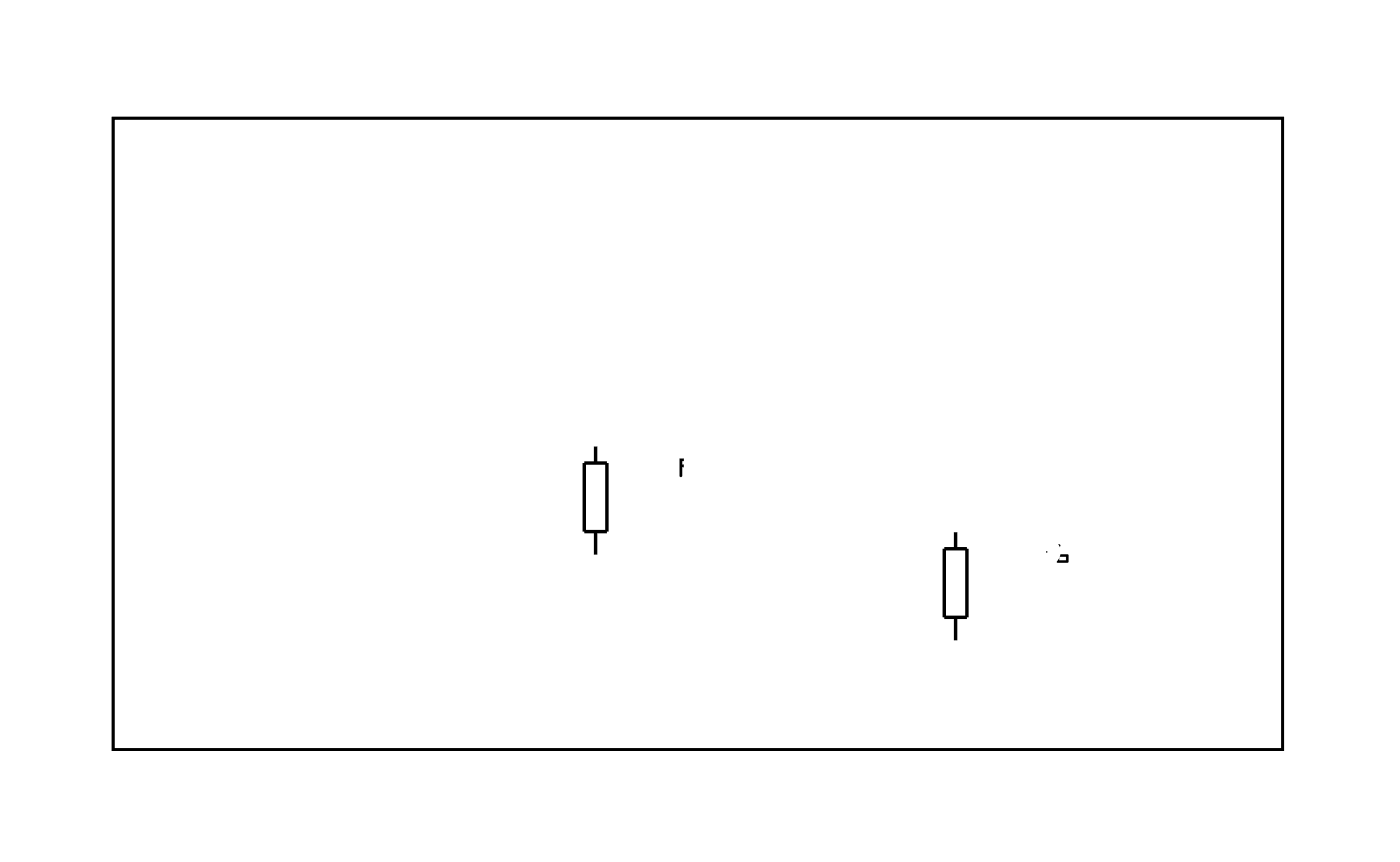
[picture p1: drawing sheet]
<svg xmlns="http://www.w3.org/2000/svg" width="104mm" height="64mm" viewBox="0 0 104 64" stroke-linecap="round" stroke-linejoin="round" font-family="sans-serif">
<path d="M8.4 8.8h86.6v46.7h-86.6z" fill="none" stroke="#000" stroke-width=".2"/>
<path d="M8.4 8.8h86.6v46.7h-86.6z" fill="none" stroke="#000" stroke-width=".07"/>
<path d="M43.3 34.3h1.7v5.1h-1.7zM44.1 33v1.3M44.1 39.4v1.8M70.8 39.3v1.3M70 40.6h1.6v5.1h-1.6zM70.8 45.7v1.9" fill="none" stroke="#000" stroke-width=".25"/>
<g fill="#000">
<path d="M50.3 34h.7a.32 .32 0 0 1 .2 .3 .32 .32 0 0 1-.3 .3l.3 .6a.1 .1 0 0 1 0 .1 .1 .1 0 0 1-.2 0l-.3-.7h-.2v.6a.1 .1 0 0 1-.1 .1 .1 .1 0 0 1-.1-.1zM50.4 34v1.3l.1-.1v-.6h.2l.4 .7h.1l-.4-.7a.31 .31 0 0 0 .4-.3 .31 .31 0 0 0-.2-.3zM50.5 34.1v.3h.5v-.2zM50.5 34.1h.5v.3h-.5zM51.8 34h.6a.1 .1 0 0 1 .1 .1 .1 .1 0 0 1-.1 .1l-.4-.1v.5h.4l.1 .6-.2 .1h-.6a.11 .11 0 0 1-.1-.2 .1 .1 0 0 1 .1 0l.6 .1v-.5l-.5 .1zM51.8 34v.7h.5v.5l-.6-.1-.1 .1 .3 .1h.5l.1-.1v-.5l-.1-.1h-.4v-.5h.4l.1-.1z"/>
<path d="M50.4 34h.6a.31 .31 0 0 1 .2 .3 .31 .31 0 0 1-.3 .3l.3 .7h-.1l-.4-.7h-.2v.6l-.1 .1zM50.5 34.1v.3h.5v-.2zM51.8 34h.6l.1 .1h-.1h-.4v.5h.4l.1 .1v.5l-.2 .1h-.4a.15 .15 0 0 1-.2 0 .15 .15 0 0 1 0-.2l.6 .1v-.5h-.5z"/>
<path d="M77 40.3h.6a.32 .32 0 0 1 .3 .4 .32 .32 0 0 1-.4 .2l.4 .6a.1 .1 0 0 1 0 .2 .11 .11 0 0 1-.2-.1l-.4-.7h-.1v.7a.1 .1 0 0 1-.1 .1 .1 .1 0 0 1-.1-.1zM77 40.3l.1 1.4 .1-.1v-.7h.1l.4 .7h.2l-.4-.7a.31 .31 0 0 0 .4-.2 .31 .31 0 0 0-.3-.4zM77.2 40.5v.3l.5-.1v-.2zM77.2 40.5h.5v.2l-.5 .1zM78.3 40.3h.2a.09 .09 0 0 1 .1 .1 .09 .09 0 0 1-.1 .1v.6h.7l-.1 .6-.8-.1zM78.3 40.4v1.2l.8 .1v-.6h-.6v-.6v-.1zM78.5 41.2v.3h.5v-.3zM78.5 41.2h.5v.3h-.5z"/>
<path d="M77 40.3h.6a.31 .31 0 0 1 .3 .4 .31 .31 0 0 1-.4 .2l.4 .7-.1 .1-.5-.8h-.1v.7l-.1 .1zM77.2 40.5v.3l.5-.1v-.2zM78.3 40.3l.2 .1v.1v.6h.6v.6l-.8-.1zM78.5 41.2v.3h.5v-.3z"/>
</g>
<circle cx="50.5" cy="28.2" r=".7" fill="#fff"/>
<circle cx="50.5" cy="28.2" r=".7" fill="none" stroke="#fff" stroke-width=".76" stroke-linecap="butt"/>
<circle cx="50.5" cy="18" r=".7" fill="#fff"/>
<circle cx="50.5" cy="18" r=".7" fill="none" stroke="#fff" stroke-width=".76" stroke-linecap="butt"/>
<circle cx="44.1" cy="28.2" r=".7" fill="#fff"/>
<circle cx="44.1" cy="28.2" r=".7" fill="none" stroke="#fff" stroke-width=".76" stroke-linecap="butt"/>
<circle cx="44.1" cy="18" r=".7" fill="#fff"/>
<circle cx="44.1" cy="18" r=".7" fill="none" stroke="#fff" stroke-width=".76" stroke-linecap="butt"/>
<path d="M51 33.8h1.4v1.4h-1.4z" fill="#fff"/>
<path d="M51 33.8h1.4v1.4h-1.4z" fill="none" stroke="#fff" stroke-width=".76" stroke-linecap="butt"/>
<circle cx="51.7" cy="34.5" r=".7" fill="#fff"/>
<circle cx="51.7" cy="34.5" r=".7" fill="none" stroke="#fff" stroke-width=".76" stroke-linecap="butt"/>
<circle cx="51.7" cy="42.2" r=".7" fill="#fff"/>
<circle cx="51.7" cy="42.2" r=".7" fill="none" stroke="#fff" stroke-width=".76" stroke-linecap="butt"/>
<circle cx="54.3" cy="34.5" r=".7" fill="#fff"/>
<circle cx="54.3" cy="34.5" r=".7" fill="none" stroke="#fff" stroke-width=".76" stroke-linecap="butt"/>
<circle cx="54.3" cy="42.2" r=".7" fill="#fff"/>
<circle cx="54.3" cy="42.2" r=".7" fill="none" stroke="#fff" stroke-width=".76" stroke-linecap="butt"/>
<circle cx="56.8" cy="34.5" r=".7" fill="#fff"/>
<circle cx="56.8" cy="34.5" r=".7" fill="none" stroke="#fff" stroke-width=".76" stroke-linecap="butt"/>
<circle cx="56.8" cy="42.2" r=".7" fill="#fff"/>
<circle cx="56.8" cy="42.2" r=".7" fill="none" stroke="#fff" stroke-width=".76" stroke-linecap="butt"/>
<circle cx="59.4" cy="34.5" r=".7" fill="#fff"/>
<circle cx="59.4" cy="34.5" r=".7" fill="none" stroke="#fff" stroke-width=".76" stroke-linecap="butt"/>
<circle cx="59.4" cy="42.2" r=".7" fill="#fff"/>
<circle cx="59.4" cy="42.2" r=".7" fill="none" stroke="#fff" stroke-width=".76" stroke-linecap="butt"/>
<circle cx="61.9" cy="34.5" r=".7" fill="#fff"/>
<circle cx="61.9" cy="34.5" r=".7" fill="none" stroke="#fff" stroke-width=".76" stroke-linecap="butt"/>
<circle cx="61.9" cy="42.2" r=".7" fill="#fff"/>
<circle cx="61.9" cy="42.2" r=".7" fill="none" stroke="#fff" stroke-width=".76" stroke-linecap="butt"/>
<circle cx="64.4" cy="34.5" r=".7" fill="#fff"/>
<circle cx="64.4" cy="34.5" r=".7" fill="none" stroke="#fff" stroke-width=".76" stroke-linecap="butt"/>
<circle cx="64.4" cy="42.2" r=".7" fill="#fff"/>
<circle cx="64.4" cy="42.2" r=".7" fill="none" stroke="#fff" stroke-width=".76" stroke-linecap="butt"/>
<circle cx="67" cy="34.5" r=".7" fill="#fff"/>
<circle cx="67" cy="34.5" r=".7" fill="none" stroke="#fff" stroke-width=".76" stroke-linecap="butt"/>
<circle cx="67" cy="42.2" r=".7" fill="#fff"/>
<circle cx="67" cy="42.2" r=".7" fill="none" stroke="#fff" stroke-width=".76" stroke-linecap="butt"/>
<path d="M35.8 41.5h1.4v1.4h-1.4z" fill="#fff"/>
<path d="M35.8 41.5h1.4v1.4h-1.4z" fill="none" stroke="#fff" stroke-width=".76" stroke-linecap="butt"/>
<circle cx="36.5" cy="42.2" r=".7" fill="#fff"/>
<circle cx="36.5" cy="42.2" r=".7" fill="none" stroke="#fff" stroke-width=".76" stroke-linecap="butt"/>
<circle cx="36.5" cy="34.5" r=".7" fill="#fff"/>
<circle cx="36.5" cy="34.5" r=".7" fill="none" stroke="#fff" stroke-width=".76" stroke-linecap="butt"/>
<circle cx="34" cy="42.2" r=".7" fill="#fff"/>
<circle cx="34" cy="42.2" r=".7" fill="none" stroke="#fff" stroke-width=".76" stroke-linecap="butt"/>
<circle cx="34" cy="34.5" r=".7" fill="#fff"/>
<circle cx="34" cy="34.5" r=".7" fill="none" stroke="#fff" stroke-width=".76" stroke-linecap="butt"/>
<circle cx="31.4" cy="42.2" r=".7" fill="#fff"/>
<circle cx="31.4" cy="42.2" r=".7" fill="none" stroke="#fff" stroke-width=".76" stroke-linecap="butt"/>
<circle cx="31.4" cy="34.5" r=".7" fill="#fff"/>
<circle cx="31.4" cy="34.5" r=".7" fill="none" stroke="#fff" stroke-width=".76" stroke-linecap="butt"/>
<circle cx="28.9" cy="42.2" r=".7" fill="#fff"/>
<circle cx="28.9" cy="42.2" r=".7" fill="none" stroke="#fff" stroke-width=".76" stroke-linecap="butt"/>
<circle cx="28.9" cy="34.5" r=".7" fill="#fff"/>
<circle cx="28.9" cy="34.5" r=".7" fill="none" stroke="#fff" stroke-width=".76" stroke-linecap="butt"/>
<circle cx="26.3" cy="42.2" r=".7" fill="#fff"/>
<circle cx="26.3" cy="42.2" r=".7" fill="none" stroke="#fff" stroke-width=".76" stroke-linecap="butt"/>
<circle cx="26.3" cy="34.5" r=".7" fill="#fff"/>
<circle cx="26.3" cy="34.5" r=".7" fill="none" stroke="#fff" stroke-width=".76" stroke-linecap="butt"/>
<circle cx="23.8" cy="42.2" r=".7" fill="#fff"/>
<circle cx="23.8" cy="42.2" r=".7" fill="none" stroke="#fff" stroke-width=".76" stroke-linecap="butt"/>
<circle cx="23.8" cy="34.5" r=".7" fill="#fff"/>
<circle cx="23.8" cy="34.5" r=".7" fill="none" stroke="#fff" stroke-width=".76" stroke-linecap="butt"/>
<circle cx="21.3" cy="42.2" r=".7" fill="#fff"/>
<circle cx="21.3" cy="42.2" r=".7" fill="none" stroke="#fff" stroke-width=".76" stroke-linecap="butt"/>
<circle cx="21.3" cy="34.5" r=".7" fill="#fff"/>
<circle cx="21.3" cy="34.5" r=".7" fill="none" stroke="#fff" stroke-width=".76" stroke-linecap="butt"/>
<path d="M14.2 33.8h1.5v1.5h-1.5z" fill="#fff"/>
<path d="M14.2 33.8h1.5v1.5h-1.5z" fill="none" stroke="#fff" stroke-width=".76" stroke-linecap="butt"/>
<circle cx="14.9" cy="34.5" r=".76" fill="#fff"/>
<circle cx="14.9" cy="34.5" r=".76" fill="none" stroke="#fff" stroke-width=".76" stroke-linecap="butt"/>
<circle cx="14.9" cy="38" r=".76" fill="#fff"/>
<circle cx="14.9" cy="38" r=".76" fill="none" stroke="#fff" stroke-width=".76" stroke-linecap="butt"/>
<circle cx="14.9" cy="41.5" r=".76" fill="#fff"/>
<circle cx="14.9" cy="41.5" r=".76" fill="none" stroke="#fff" stroke-width=".76" stroke-linecap="butt"/>
<circle cx="40.3" cy="18" r=".64" fill="#fff"/>
<circle cx="40.3" cy="18" r=".64" fill="none" stroke="#fff" stroke-width=".76" stroke-linecap="butt"/>
<circle cx="40.3" cy="23.1" r=".64" fill="#fff"/>
<circle cx="40.3" cy="23.1" r=".64" fill="none" stroke="#fff" stroke-width=".76" stroke-linecap="butt"/>
<circle cx="40.3" cy="38.4" r=".7" fill="#fff"/>
<circle cx="40.3" cy="38.4" r=".7" fill="none" stroke="#fff" stroke-width=".76" stroke-linecap="butt"/>
<circle cx="40.3" cy="28.2" r=".7" fill="#fff"/>
<circle cx="40.3" cy="28.2" r=".7" fill="none" stroke="#fff" stroke-width=".76" stroke-linecap="butt"/>
<circle cx="47.9" cy="18" r=".64" fill="#fff"/>
<circle cx="47.9" cy="18" r=".64" fill="none" stroke="#fff" stroke-width=".76" stroke-linecap="butt"/>
<circle cx="47.9" cy="23.1" r=".64" fill="#fff"/>
<circle cx="47.9" cy="23.1" r=".64" fill="none" stroke="#fff" stroke-width=".76" stroke-linecap="butt"/>
<circle cx="47.9" cy="38.4" r=".7" fill="#fff"/>
<circle cx="47.9" cy="38.4" r=".7" fill="none" stroke="#fff" stroke-width=".76" stroke-linecap="butt"/>
<circle cx="47.9" cy="28.2" r=".7" fill="#fff"/>
<circle cx="47.9" cy="28.2" r=".7" fill="none" stroke="#fff" stroke-width=".76" stroke-linecap="butt"/>
<path d="M47.1 40.1h1.6v1.6h-1.6z" fill="#fff"/>
<path d="M47.1 40.1h1.6v1.6h-1.6z" fill="none" stroke="#fff" stroke-width=".76" stroke-linecap="butt"/>
<circle cx="47.9" cy="40.9" r=".79" fill="#fff"/>
<circle cx="47.9" cy="40.9" r=".79" fill="none" stroke="#fff" stroke-width=".76" stroke-linecap="butt"/>
<circle cx="47.9" cy="48.5" r=".79" fill="#fff"/>
<circle cx="47.9" cy="48.5" r=".79" fill="none" stroke="#fff" stroke-width=".76" stroke-linecap="butt"/>
<path d="M75 39.6a.86 .86 0 0 1 1.7 0 .86 .86 0 0 1-1.7 0zM75.6 39.6a.25 .25 0 0 0 .5 0 .25 .25 0 0 0-.5 0z" fill="#fff"/>
<g fill="none" stroke="#fff" stroke-width=".34">
<circle cx="75.9" cy="39.6" r=".24"/>
<circle cx="75.9" cy="39.6" r=".86"/>
</g>
<path d="M75 42.2a.86 .86 0 0 1 1.7 0 .86 .86 0 0 1-1.7 0zM75.6 42.2a.25 .25 0 0 0 .5 0 .25 .25 0 0 0-.5 0z" fill="#fff"/>
<g fill="none" stroke="#fff" stroke-width=".34">
<circle cx="75.9" cy="42.2" r=".86"/>
<circle cx="75.9" cy="42.2" r=".24"/>
</g>
<path d="M75 44.7a.86 .86 0 0 1 1.7 0 .86 .86 0 0 1-1.7 0zM75.6 44.7a.25 .25 0 0 0 .5 0 .25 .25 0 0 0-.5 0z" fill="#fff"/>
<g fill="none" stroke="#fff" stroke-width=".34">
<circle cx="75.9" cy="44.7" r=".24"/>
<circle cx="75.9" cy="44.7" r=".86"/>
</g>
<path d="M75 47.2a.86 .86 0 0 1 1.7 0 .86 .86 0 0 1-1.7 0zM75.7 47.2a.24 .24 0 0 0 .4 0 .24 .24 0 0 0-.4 0z" fill="#fff"/>
<g fill="none" stroke="#fff" stroke-width=".34">
<circle cx="75.9" cy="47.2" r=".86"/>
<circle cx="75.9" cy="47.2" r=".24"/>
</g>
<path d="M76.7 40.9a.86 .86 0 0 1 1.7 0 .86 .86 0 0 1-1.7 0zM77.3 40.9a.25 .25 0 0 0 .5 0 .25 .25 0 0 0-.5 0z" fill="#fff"/>
<g fill="none" stroke="#fff" stroke-width=".34">
<circle cx="77.5" cy="40.9" r=".86"/>
<circle cx="77.5" cy="40.9" r=".24"/>
</g>
<path d="M76.7 43.4a.86 .86 0 0 1 1.7 0 .86 .86 0 0 1-1.7 0zM77.3 43.4a.25 .25 0 0 0 .5 0 .25 .25 0 0 0-.5 0z" fill="#fff"/>
<g fill="none" stroke="#fff" stroke-width=".34">
<circle cx="77.6" cy="43.4" r=".86"/>
<circle cx="77.6" cy="43.4" r=".24"/>
</g>
<path d="M76.7 46a.86 .86 0 0 1 1.7 0 .86 .86 0 0 1-1.7 0zM77.3 46a.25 .25 0 0 0 .5 0 .25 .25 0 0 0-.5 0z" fill="#fff"/>
<g fill="none" stroke="#fff" stroke-width=".34">
<circle cx="77.6" cy="46" r=".24"/>
<circle cx="77.6" cy="46" r=".86"/>
</g>
<path d="M86.5 46.5h1.6v1.5h-1.6z" fill="#fff"/>
<path d="M86.5 46.5h1.6v1.5h-1.6z" fill="none" stroke="#fff" stroke-width=".76" stroke-linecap="butt"/>
<circle cx="87.3" cy="47.2" r=".75" fill="#fff"/>
<circle cx="87.3" cy="47.2" r=".75" fill="none" stroke="#fff" stroke-width=".76" stroke-linecap="butt"/>
<circle cx="87.3" cy="39.6" r=".75" fill="#fff"/>
<circle cx="87.3" cy="39.6" r=".75" fill="none" stroke="#fff" stroke-width=".76" stroke-linecap="butt"/>
<path d="M69.9 19.3a2 2 0 0 1 4 0 2 2 0 0 1-4 0zM71.4 19.3a.55 .55 0 0 0 1.1 0 .55 .55 0 0 0-1.1 0z" fill="#fff"/>
<g fill="none" stroke="#fff" stroke-width=".34">
<circle cx="71.9" cy="19.3" r="2"/>
<circle cx="71.9" cy="19.3" r=".55"/>
</g>
<path d="M77.4 19.3a2 2 0 0 1 4 0 2 2 0 0 1-4 0zM78.9 19.3a.55 .55 0 0 0 1.1 0 .55 .55 0 0 0-1.1 0z" fill="#fff"/>
<g fill="none" stroke="#fff" stroke-width=".34">
<circle cx="79.4" cy="19.3" r="2"/>
<circle cx="79.4" cy="19.3" r=".55"/>
</g>
<path d="M62.4 19.3a2 2 0 0 1 4 0 2 2 0 0 1-4 0zM63.9 19.3a.55 .55 0 0 0 1.1 0 .55 .55 0 0 0-1.1 0z" fill="#fff"/>
<g fill="none" stroke="#fff" stroke-width=".34">
<circle cx="64.4" cy="19.3" r="2"/>
<circle cx="64.4" cy="19.3" r=".55"/>
</g>
<path d="M54.9 19.3a2 2 0 0 1 4 0 2 2 0 0 1-4 0zM56.4 19.3a.55 .55 0 0 0 1.1 0 .55 .55 0 0 0-1.1 0z" fill="#fff"/>
<g fill="none" stroke="#fff" stroke-width=".34">
<circle cx="56.9" cy="19.3" r="2"/>
<circle cx="56.9" cy="19.3" r=".55"/>
</g>
<path d="M86.5 21.1h1.6v1.5h-1.6z" fill="#fff"/>
<path d="M86.5 21.1h1.6v1.5h-1.6z" fill="none" stroke="#fff" stroke-width=".76" stroke-linecap="butt"/>
<circle cx="87.3" cy="21.8" r=".76" fill="#fff"/>
<circle cx="87.3" cy="21.8" r=".76" fill="none" stroke="#fff" stroke-width=".76" stroke-linecap="butt"/>
<circle cx="87.3" cy="14.2" r=".76" fill="#fff"/>
<circle cx="87.3" cy="14.2" r=".76" fill="none" stroke="#fff" stroke-width=".76" stroke-linecap="butt"/>
<path d="M71.3 29.9h1.6v1.6h-1.6z" fill="#fff"/>
<path d="M71.3 29.9h1.6v1.6h-1.6z" fill="none" stroke="#fff" stroke-width=".76" stroke-linecap="butt"/>
<circle cx="72.1" cy="30.7" r=".79" fill="#fff"/>
<circle cx="72.1" cy="30.7" r=".79" fill="none" stroke="#fff" stroke-width=".76" stroke-linecap="butt"/>
<circle cx="79.7" cy="30.7" r=".79" fill="#fff"/>
<circle cx="79.7" cy="30.7" r=".79" fill="none" stroke="#fff" stroke-width=".76" stroke-linecap="butt"/>
<path d="M39.5 40.1h1.6v1.6h-1.6z" fill="#fff"/>
<path d="M39.5 40.1h1.6v1.6h-1.6z" fill="none" stroke="#fff" stroke-width=".76" stroke-linecap="butt"/>
<circle cx="40.3" cy="40.9" r=".79" fill="#fff"/>
<circle cx="40.3" cy="40.9" r=".79" fill="none" stroke="#fff" stroke-width=".76" stroke-linecap="butt"/>
<circle cx="40.3" cy="48.5" r=".79" fill="#fff"/>
<circle cx="40.3" cy="48.5" r=".79" fill="none" stroke="#fff" stroke-width=".76" stroke-linecap="butt"/>
<circle cx="44.1" cy="32" r=".7" fill="#fff"/>
<circle cx="44.1" cy="32" r=".7" fill="none" stroke="#fff" stroke-width=".76" stroke-linecap="butt"/>
<circle cx="44.1" cy="42.2" r=".7" fill="#fff"/>
<circle cx="44.1" cy="42.2" r=".7" fill="none" stroke="#fff" stroke-width=".76" stroke-linecap="butt"/>
<circle cx="70.8" cy="38.4" r=".7" fill="#fff"/>
<circle cx="70.8" cy="38.4" r=".7" fill="none" stroke="#fff" stroke-width=".76" stroke-linecap="butt"/>
<circle cx="70.8" cy="48.5" r=".7" fill="#fff"/>
<circle cx="70.8" cy="48.5" r=".7" fill="none" stroke="#fff" stroke-width=".76" stroke-linecap="butt"/>
</svg>
